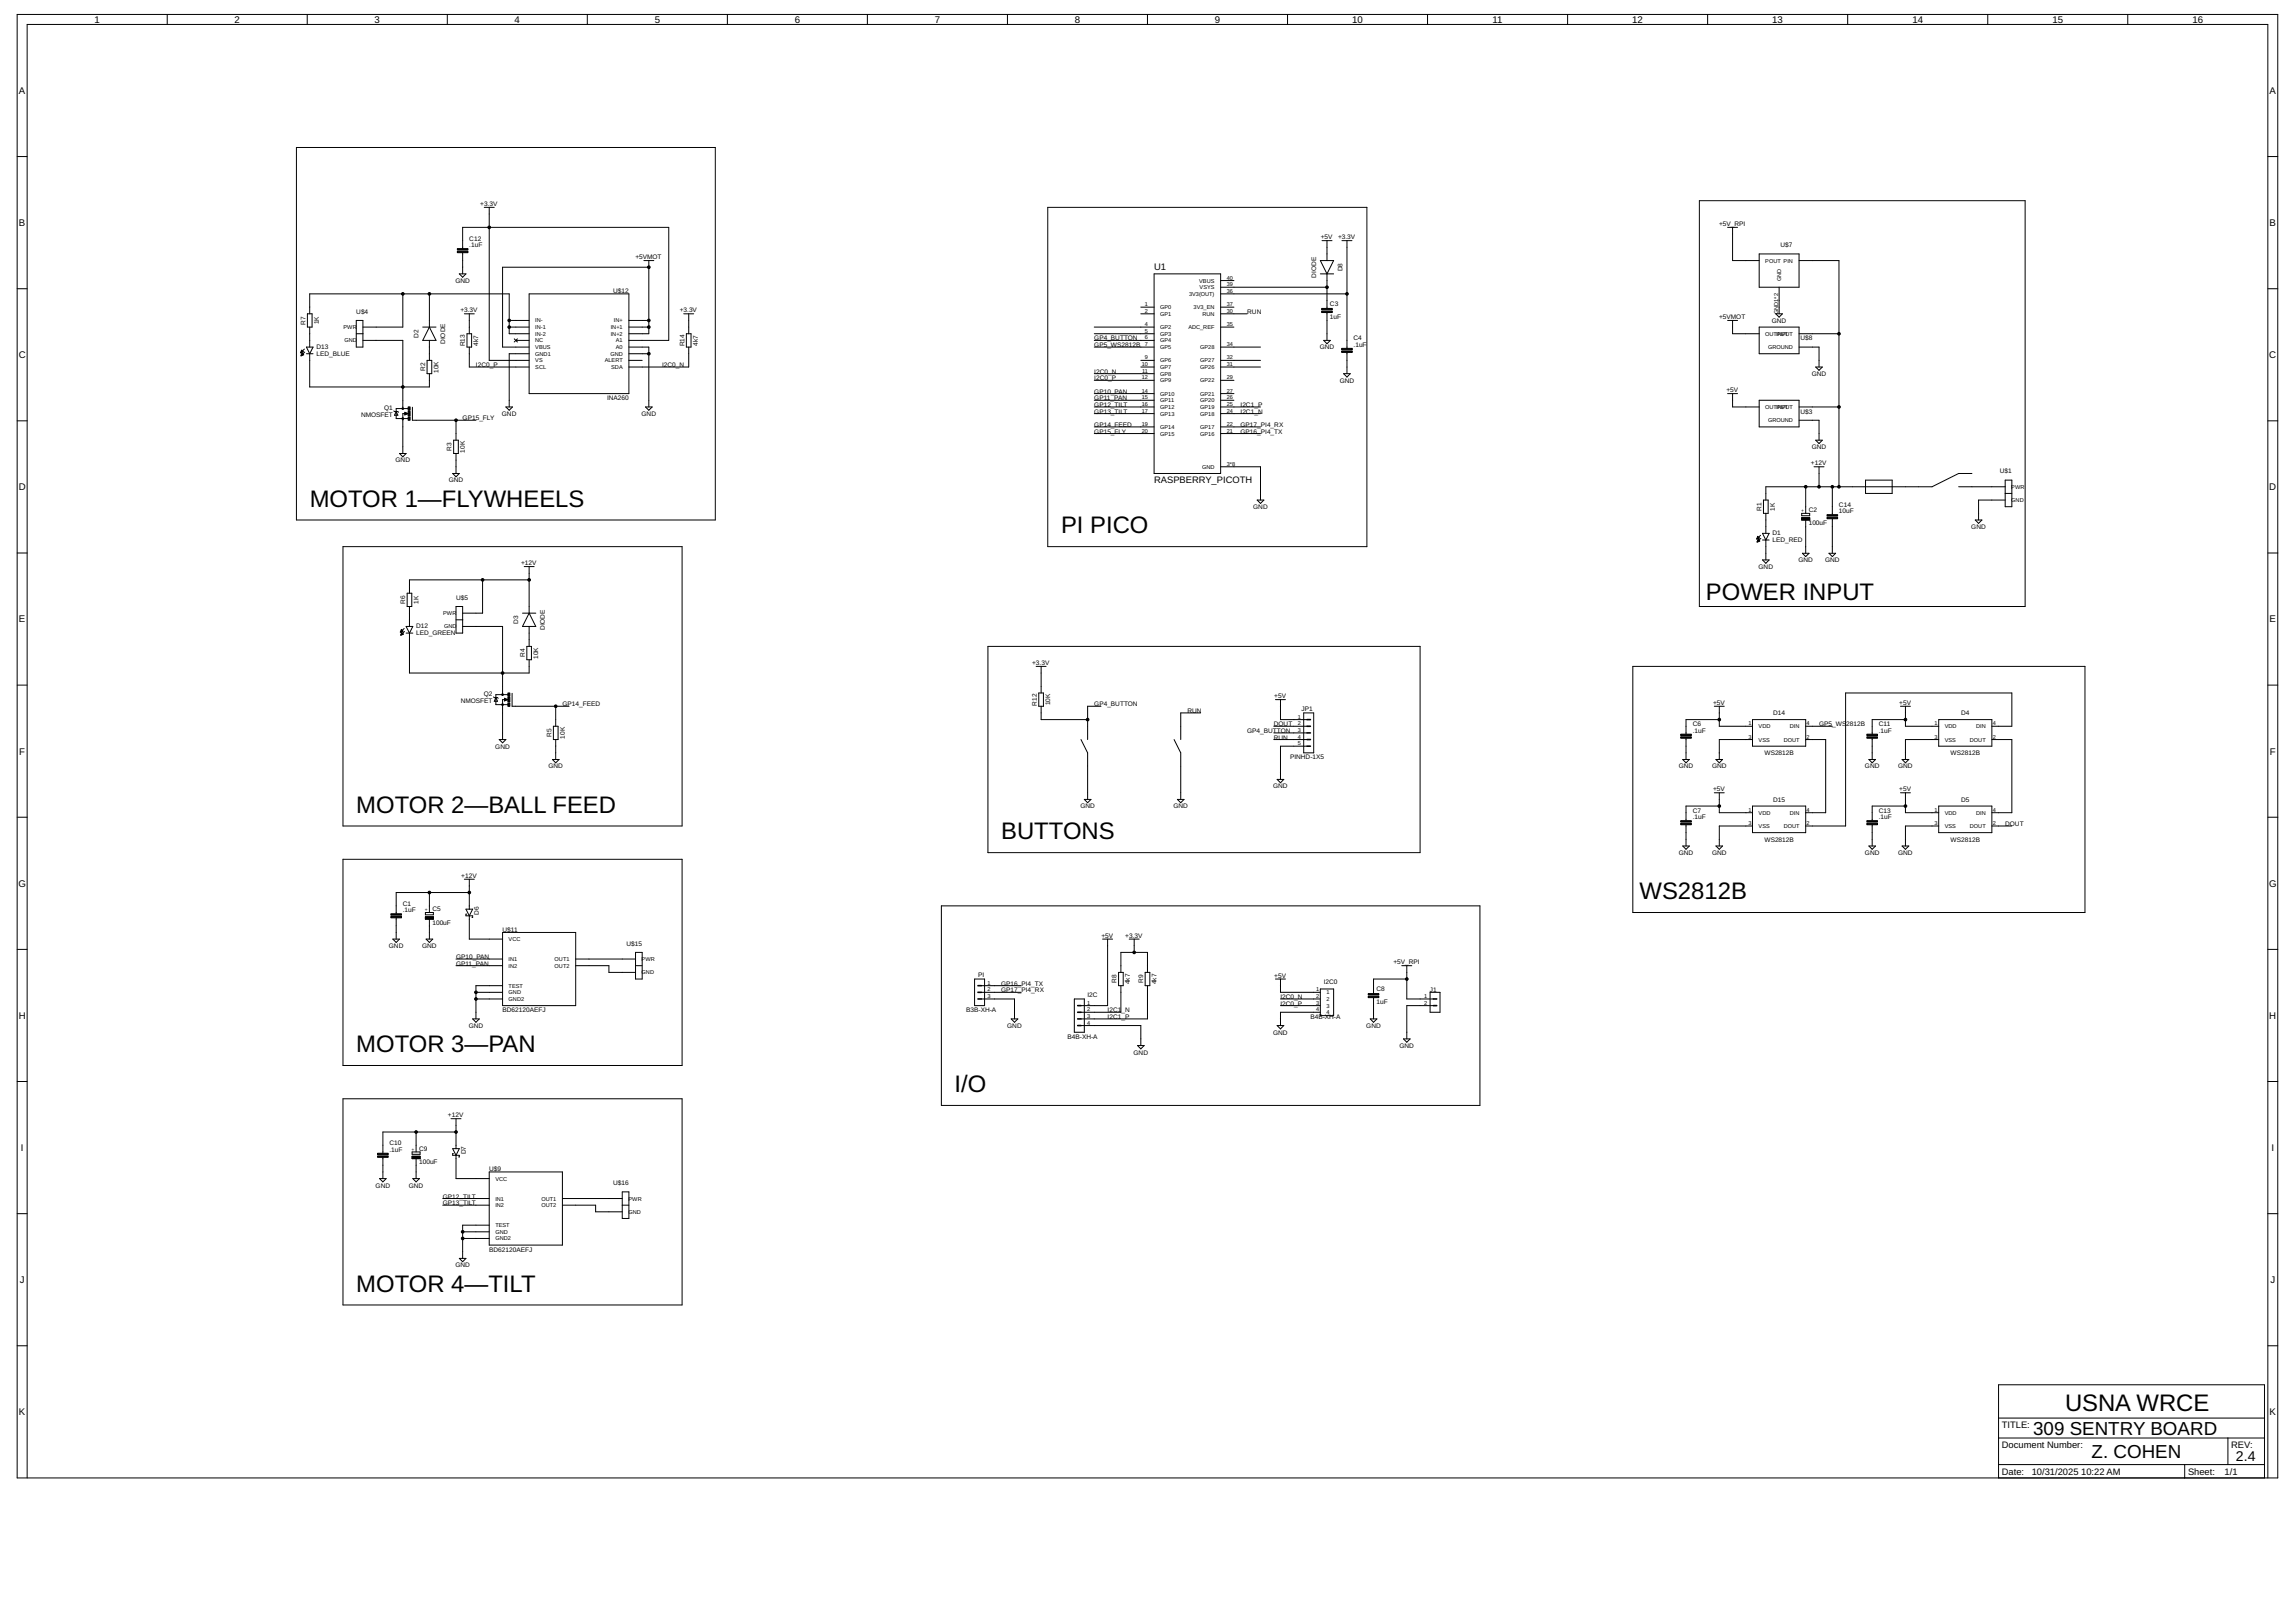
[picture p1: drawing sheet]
<svg xmlns="http://www.w3.org/2000/svg" width="841mm" height="594mm" viewBox="0 0 841 594" stroke-linecap="round" stroke-linejoin="round" font-family="sans-serif">
<defs><g id="words">
<g font-size="8.7">
<text x="113.5" y="185.6">MOTOR 1—FLYWHEELS</text>
<text x="388.8" y="195.3">PI PICO</text>
<text x="625.2" y="219.7">POWER INPUT</text>
<text x="130.6" y="297.7">MOTOR 2—BALL FEED</text>
<text x="366.9" y="307.4">BUTTONS</text>
<text x="600.8" y="329.3">WS2812B</text>
<text x="130.6" y="385.4">MOTOR 3—PAN</text>
<text x="349.8" y="400">I/O</text>
<text x="130.6" y="473.1">MOTOR 4—TILT</text>
<text x="756.7" y="516.9">USNA WRCE</text>
</g>
<g font-size="6.9">
<text x="745" y="525.5">309 SENTRY BOARD</text>
<text x="766.5" y="534">Z. COHEN</text>
</g>
<text font-size="5.2" x="819.4" y="535">2.4</text>
<g font-size="3.5">
<text x="34.6" y="8.4">1</text>
<text x="86" y="8.4">2</text>
<text x="137.3" y="8.4">3</text>
<text x="188.6" y="8.4">4</text>
<text x="239.9" y="8.4">5</text>
<text x="291.2" y="8.4">6</text>
<text x="342.6" y="8.4">7</text>
<text x="393.9" y="8.4">8</text>
<text x="445.2" y="8.4">9</text>
<text x="495.5" y="8.4">10</text>
<text x="547" y="8.4">11</text>
<text x="598.2" y="8.4">12</text>
<text x="649.5" y="8.4">13</text>
<text x="700.8" y="8.4">14</text>
<text x="752.1" y="8.4">15</text>
<text x="803.4" y="8.4">16</text>
<text x="7" y="34.4">A</text>
<text x="831.7" y="34.4">A</text>
<text x="7" y="82.8">B</text>
<text x="831.7" y="82.8">B</text>
<text x="422.9" y="99.1">U1</text>
<text x="6.9" y="131.2">C</text>
<text x="831.6" y="131.2">C</text>
<text x="6.9" y="179.6">D</text>
<text x="831.6" y="179.6">D</text>
<text x="7" y="228">E</text>
<text x="831.7" y="228">E</text>
<text x="7" y="276.4">F</text>
<text x="831.8" y="276.4">F</text>
<text x="6.7" y="324.8">G</text>
<text x="831.5" y="324.8">G</text>
<text x="6.9" y="373.2">H</text>
<text x="831.6" y="373.2">H</text>
<text x="7.6" y="421.6">I</text>
<text x="832.4" y="421.6">I</text>
<text x="7.2" y="470">J</text>
<text x="832" y="470">J</text>
<text x="7" y="518.4">K</text>
<text x="831.7" y="518.4">K</text>
</g>
<g font-size="3.4">
<text x="422.9" y="177.1">RASPBERRY_PICOTH</text>
<text x="733.6" y="523">TITLE:</text>
<text x="733.6" y="530.3">Document Number:</text>
<text x="817.7" y="530.3">REV:</text>
<text x="733.6" y="540.1">Date:</text>
<text x="744.6" y="540.1">10/31/2025</text>
<text x="762.7" y="540.1">10:22 AM</text>
<text x="801.8" y="540.1">Sheet:</text>
<text x="815.2" y="540.1">1/1</text>
</g>
<g font-size="2.4">
<text x="176" y="75.5">+3.3V</text>
<text x="630" y="82.8">+5V_RPI</text>
<text x="172" y="88.1">C12</text>
<text x="484" y="87.6">+5V</text>
<text x="490.3" y="87.6">+3.3V</text>
<text x="172" y="90.6">.1uF</text>
<text x="232.8" y="95">+5VMOT</text>
<text x="652.4" y="90.6">U$7</text>
<text x="482.3" y="101.7" transform="rotate(-90 482.3 101.7)">DIODE</text>
<text x="492" y="99.4" transform="rotate(-90 492 99.4)">D8</text>
<text x="166.9" y="103.6">GND</text>
<text x="224.7" y="107.4">U$12</text>
<text x="487.4" y="112">C3</text>
<text x="111.9" y="118.9" transform="rotate(-90 111.9 118.9)">R7</text>
<text x="116.8" y="118.8" transform="rotate(-90 116.8 118.8)">1K</text>
<text x="130.6" y="114.9">U$4</text>
<text x="168.7" y="114.4">+3.3V</text>
<text x="249.1" y="114.4">+3.3V</text>
<text x="457.1" y="114.9">RUN</text>
<text x="487.4" y="116.9">1uF</text>
<text x="630" y="116.9">+5VMOT</text>
<text x="649.3" y="118.2">GND</text>
<text x="153.3" y="123.8" transform="rotate(-90 153.3 123.8)">D2</text>
<text x="401" y="124.7">GP4_BUTTON</text>
<text x="496" y="124.7">C4</text>
<text x="659.8" y="124.7">U$8</text>
<text x="115.9" y="130.3">LED_BLUE</text>
<text x="115.9" y="127.8">D13</text>
<text x="163.1" y="126" transform="rotate(-90 163.1 126)">DIODE</text>
<text x="170.4" y="126.9" transform="rotate(-90 170.4 126.9)">R13</text>
<text x="175.3" y="126.6" transform="rotate(-90 175.3 126.6)">4k7</text>
<text x="250.8" y="126.9" transform="rotate(-90 250.8 126.9)">R14</text>
<text x="255.7" y="126.6" transform="rotate(-90 255.7 126.6)">4k7</text>
<text x="401" y="127.1">GP5_WS2812B</text>
<text x="483.6" y="128">GND</text>
<text x="496" y="127.1">.1uF</text>
<text x="155.8" y="136" transform="rotate(-90 155.8 136)">R2</text>
<text x="160.6" y="136.5" transform="rotate(-90 160.6 136.5)">10K</text>
<text x="174.4" y="134.4">I2C0_P</text>
<text x="242.6" y="134.4">I2C0_N</text>
<text x="401" y="136.9">I2C0_N</text>
<text x="663.9" y="137.7">GND</text>
<text x="401" y="139.3">I2C0_P</text>
<text x="490.9" y="140.1">GND</text>
<text x="632.6" y="143.7">+5V</text>
<text x="222.5" y="146.6">INA260</text>
<text x="401" y="144.2">GP10_PAN</text>
<text x="401" y="149">GP12_TILT</text>
<text x="401" y="146.6">GP11_PAN</text>
<text x="454.6" y="149">I2C1_P</text>
<text x="132.3" y="152.7">NMOSFET</text>
<text x="140.8" y="150.3">Q1</text>
<text x="169.5" y="153.9">GP15_FLY</text>
<text x="183.9" y="152.3">GND</text>
<text x="235.1" y="152.3">GND</text>
<text x="401" y="151.5">GP13_TILT</text>
<text x="454.6" y="151.5">I2C1_N</text>
<text x="659.8" y="151.5">U$3</text>
<text x="401" y="156.4">GP14_FEED</text>
<text x="401" y="158.8">GP15_FLY</text>
<text x="454.6" y="158.8">GP16_PI4_TX</text>
<text x="454.6" y="156.4">GP17_PI4_RX</text>
<text x="165.5" y="165.2" transform="rotate(-90 165.5 165.2)">R3</text>
<text x="170.4" y="165.8" transform="rotate(-90 170.4 165.8)">10K</text>
<text x="663.9" y="164.5">GND</text>
<text x="144.9" y="169.4">GND</text>
<text x="663.7" y="170.5">+12V</text>
<text x="732.8" y="173.4">U$1</text>
<text x="164.4" y="176.7">GND</text>
<text x="673.9" y="185.6">C14</text>
<text x="459.3" y="186.4">GND</text>
<text x="645.5" y="187.1" transform="rotate(-90 645.5 187.1)">R1</text>
<text x="650.4" y="187.1" transform="rotate(-90 650.4 187.1)">1K</text>
<text x="662.8" y="187.6">C2</text>
<text x="673.9" y="188">10uF</text>
<text x="649.5" y="196.1">D1</text>
<text x="662.8" y="192.4">100uF</text>
<text x="722.4" y="193.7">GND</text>
<text x="649.5" y="198.5">LED_RED</text>
<text x="191" y="207">+12V</text>
<text x="644.4" y="208.4">GND</text>
<text x="659.1" y="205.9">GND</text>
<text x="668.8" y="205.9">GND</text>
<text x="148.5" y="221.2" transform="rotate(-90 148.5 221.2)">R6</text>
<text x="153.3" y="221.2" transform="rotate(-90 153.3 221.2)">1K</text>
<text x="167.1" y="219.7">U$5</text>
<text x="152.5" y="232.6">LED_GREEN</text>
<text x="152.5" y="230.2">D12</text>
<text x="189.9" y="228.5" transform="rotate(-90 189.9 228.5)">D3</text>
<text x="199.6" y="230.8" transform="rotate(-90 199.6 230.8)">DIODE</text>
<text x="192.3" y="240.7" transform="rotate(-90 192.3 240.7)">R4</text>
<text x="197.2" y="241.3" transform="rotate(-90 197.2 241.3)">10K</text>
<text x="378.2" y="243.6">+3.3V</text>
<text x="168.8" y="257.5">NMOSFET</text>
<text x="177.3" y="255">Q2</text>
<text x="467" y="255.8">+5V</text>
<text x="206.1" y="258.7">GP14_FEED</text>
<text x="379.9" y="258.4" transform="rotate(-90 379.9 258.4)">R12</text>
<text x="384.8" y="258.4" transform="rotate(-90 384.8 258.4)">10K</text>
<text x="401" y="258.7">GP4_BUTTON</text>
<text x="435.1" y="261.1">RUN</text>
<text x="476.9" y="260.4">JP1</text>
<text x="627.8" y="258.2">+5V</text>
<text x="649.8" y="262">D14</text>
<text x="696" y="258.2">+5V</text>
<text x="718.7" y="262">D4</text>
<text x="202.1" y="270" transform="rotate(-90 202.1 270)">R5</text>
<text x="457.1" y="268.4">GP4_BUTTON</text>
<text x="466.8" y="266">DOUT</text>
<text x="620.3" y="268.4">.1uF</text>
<text x="620.3" y="266">C6</text>
<text x="666.6" y="266">GP5_WS</text>
<text x="676.6" y="266">2812B</text>
<text x="688.5" y="268.4">.1uF</text>
<text x="688.5" y="266">C11</text>
<text x="181.5" y="274.1">GND</text>
<text x="206.9" y="270.5" transform="rotate(-90 206.9 270.5)">10K</text>
<text x="466.8" y="270.9">RUN</text>
<text x="201" y="281.5">GND</text>
<text x="472.7" y="278.2">PINHD-1X5</text>
<text x="615.2" y="281.5">GND</text>
<text x="627.4" y="281.5">GND</text>
<text x="646.6" y="276.6">WS2812B</text>
<text x="683.4" y="281.5">GND</text>
<text x="695.6" y="281.5">GND</text>
<text x="714.8" y="276.6">WS2812B</text>
<text x="466.6" y="288.8">GND</text>
<text x="627.8" y="289.9">+5V</text>
<text x="649.8" y="293.6">D15</text>
<text x="696" y="289.9">+5V</text>
<text x="718.7" y="293.6">D5</text>
<text x="395.9" y="296.1">GND</text>
<text x="430" y="296.1">GND</text>
<text x="620.3" y="297.7">C7</text>
<text x="688.5" y="297.7">C13</text>
<text x="620.3" y="300.1">.1uF</text>
<text x="688.5" y="300.1">.1uF</text>
<text x="734.8" y="302.5">DOUT</text>
<text x="646.6" y="308.3">WS2812B</text>
<text x="714.8" y="308.3">WS2812B</text>
<text x="615.2" y="313.1">GND</text>
<text x="627.4" y="313.1">GND</text>
<text x="683.4" y="313.1">GND</text>
<text x="695.6" y="313.1">GND</text>
<text x="169" y="321.5">+12V</text>
<text x="147.6" y="334.2">.1uF</text>
<text x="147.6" y="331.8">C1</text>
<text x="158.5" y="333.8">C5</text>
<text x="175.5" y="335.1" transform="rotate(-90 175.5 335.1)">D6</text>
<text x="158.5" y="338.6">100uF</text>
<text x="184.2" y="341.3">U$11</text>
<text x="142.5" y="347.2">GND</text>
<text x="154.7" y="347.2">GND</text>
<text x="229.6" y="346.4">U$15</text>
<text x="403.6" y="343.5">+5V</text>
<text x="412.4" y="343.5">+3.3V</text>
<text x="167.1" y="351.3">GP10_PAN</text>
<text x="167.1" y="353.7">GP11_PAN</text>
<text x="510.6" y="353.2">+5V_RPI</text>
<text x="358.5" y="357.9">PI</text>
<text x="467" y="358.1">+5V</text>
<text x="366.9" y="361">GP16_PI4_TX</text>
<text x="366.9" y="363.5">GP17_PI4_RX</text>
<text x="398.5" y="365.3">I2C</text>
<text x="409.2" y="360.1" transform="rotate(-90 409.2 360.1)">R8</text>
<text x="414" y="360.5" transform="rotate(-90 414 360.5)">4k7</text>
<text x="418.9" y="360.1" transform="rotate(-90 418.9 360.1)">R9</text>
<text x="423.8" y="360.5" transform="rotate(-90 423.8 360.5)">4k7</text>
<text x="469.2" y="365.9">I2C0_N</text>
<text x="485.1" y="360.4">I2C0</text>
<text x="504.4" y="363">C8</text>
<text x="524" y="363.2">J1</text>
<text x="184.2" y="370.8">BD62120AEFJ</text>
<text x="354.1" y="370.8">B3B-XH-A</text>
<text x="405.9" y="370.8">I2C1_N</text>
<text x="469.2" y="368.3">I2C0_P</text>
<text x="504.4" y="367.9">1uF</text>
<text x="171.7" y="376.5">GND</text>
<text x="369.1" y="376.5">GND</text>
<text x="405.9" y="373.2">I2C1_P</text>
<text x="480.2" y="373.2">B4B-XH-A</text>
<text x="500.7" y="376.5">GND</text>
<text x="391.2" y="380.5">B4B-XH-A</text>
<text x="466.6" y="378.9">GND</text>
<text x="512.9" y="383.8">GND</text>
<text x="415.4" y="386.2">GND</text>
<text x="164.2" y="409.3">+12V</text>
<text x="142.7" y="419.5">C10</text>
<text x="142.7" y="421.9">.1uF</text>
<text x="153.6" y="421.5">C9</text>
<text x="170.6" y="422.8" transform="rotate(-90 170.6 422.8)">D7</text>
<text x="153.6" y="426.3">100uF</text>
<text x="179.3" y="429">U$9</text>
<text x="137.6" y="435">GND</text>
<text x="149.8" y="435">GND</text>
<text x="224.7" y="434.1">U$16</text>
<text x="162.2" y="439">GP12_TILT</text>
<text x="162.2" y="441.4">GP13_TILT</text>
<text x="179.3" y="458.5">BD62120AEFJ</text>
<text x="166.9" y="464.2">GND</text>
</g>
<g font-size="2.1">
<text x="646.9" y="96.2">POUT PIN</text>
<text x="439.5" y="103.5">VBUS</text>
<text x="439.6" y="105.9">VSYS</text>
<text x="449.5" y="107.3">36</text>
<text x="449.5" y="104.8">39</text>
<text x="449.5" y="102.4">40</text>
<text x="652.7" y="102.9" transform="rotate(-90 652.7 102.9)">GND</text>
<text x="419.6" y="112.2">1</text>
<text x="425.2" y="113.2">GP0</text>
<text x="435.7" y="108.4">3V3(OUT)</text>
<text x="437.4" y="113.2">3V3_EN</text>
<text x="449.5" y="112.2">37</text>
<text x="196.1" y="118.1">IN-</text>
<text x="225" y="118.1">IN+</text>
<text x="419.6" y="114.6">2</text>
<text x="419.6" y="119.5">4</text>
<text x="425.2" y="115.7">GP1</text>
<text x="440.6" y="115.7">RUN</text>
<text x="449.5" y="114.6">30</text>
<text x="449.5" y="119.5">35</text>
<text x="651.6" y="115.1" transform="rotate(-90 651.6 115.1)">GND1*2</text>
<text x="125.8" y="120.5">PWR</text>
<text x="126.2" y="125.4">GND</text>
<text x="196.1" y="125.4">NC</text>
<text x="196.1" y="123">IN-2</text>
<text x="196.1" y="120.5">IN-1</text>
<text x="223.8" y="120.5">IN+1</text>
<text x="223.8" y="123">IN+2</text>
<text x="225.7" y="125.4">A1</text>
<text x="419.6" y="121.9">5</text>
<text x="419.6" y="124.3">6</text>
<text x="425.2" y="120.5">GP2</text>
<text x="425.2" y="123">GP3</text>
<text x="425.2" y="125.4">GP4</text>
<text x="435.5" y="120.5">ADC_REF</text>
<text x="646.9" y="123">OUTIPUT</text>
<text x="651.5" y="123">NPUT</text>
<text x="196.1" y="130.3">GND1</text>
<text x="196.1" y="127.8">VBUS</text>
<text x="223.7" y="130.3">GND</text>
<text x="225.7" y="127.8">A0</text>
<text x="419.6" y="126.8">7</text>
<text x="419.6" y="131.6">9</text>
<text x="425.2" y="127.8">GP5</text>
<text x="439.8" y="127.8">GP28</text>
<text x="449.5" y="131.6">32</text>
<text x="449.5" y="126.8">34</text>
<text x="647.9" y="127.8">GROUND</text>
<text x="196.1" y="135.2">SCL</text>
<text x="196.1" y="132.7">VS</text>
<text x="221.6" y="132.7">ALERT</text>
<text x="224" y="135.2">SDA</text>
<text x="418.4" y="134.1">10</text>
<text x="418.6" y="136.5">11</text>
<text x="425.2" y="132.7">GP6</text>
<text x="425.2" y="135.2">GP7</text>
<text x="425.2" y="137.6">GP8</text>
<text x="439.8" y="135.2">GP26</text>
<text x="439.8" y="132.7">GP27</text>
<text x="449.5" y="134.1">31</text>
<text x="418.4" y="139">12</text>
<text x="418.4" y="143.8">14</text>
<text x="425.2" y="140">GP9</text>
<text x="439.8" y="140">GP22</text>
<text x="449.5" y="143.8">27</text>
<text x="449.5" y="139">29</text>
<text x="418.4" y="146.3">15</text>
<text x="418.4" y="148.7">16</text>
<text x="425.2" y="144.9">GP10</text>
<text x="425.2" y="147.3">GP11</text>
<text x="425.2" y="149.8">GP12</text>
<text x="439.8" y="149.8">GP19</text>
<text x="439.8" y="147.3">GP20</text>
<text x="439.8" y="144.9">GP21</text>
<text x="449.5" y="148.7">25</text>
<text x="449.5" y="146.3">26</text>
<text x="646.9" y="149.8">OUTIPUT</text>
<text x="651.5" y="149.8">NPUT</text>
<text x="418.4" y="151.1">17</text>
<text x="425.2" y="152.2">GP13</text>
<text x="439.8" y="152.2">GP18</text>
<text x="449.5" y="151.1">24</text>
<text x="647.9" y="154.6">GROUND</text>
<text x="418.4" y="156">19</text>
<text x="418.4" y="158.5">20</text>
<text x="425.2" y="157.1">GP14</text>
<text x="425.2" y="159.5">GP15</text>
<text x="439.8" y="159.5">GP16</text>
<text x="439.8" y="157.1">GP17</text>
<text x="449.5" y="158.5">21</text>
<text x="449.5" y="156">22</text>
<text x="440.5" y="171.7">GND</text>
<text x="449.5" y="170.6">3*8</text>
<text x="737.1" y="179">PWR</text>
<text x="737.1" y="183.9">GND</text>
<text x="162.4" y="225.3">PWR</text>
<text x="162.8" y="230.2">GND</text>
<text x="475.6" y="263.2">1</text>
<text x="475.6" y="265.7">2</text>
<text x="475.6" y="268.1">3</text>
<text x="640.7" y="265.7">1</text>
<text x="644.5" y="266.7">VDD</text>
<text x="655.9" y="266.7">DIN</text>
<text x="662.1" y="265.7">4</text>
<text x="709" y="265.7">1</text>
<text x="712.7" y="266.7">VDD</text>
<text x="724.2" y="266.7">DIN</text>
<text x="730.3" y="265.7">4</text>
<text x="475.6" y="270.5">4</text>
<text x="475.6" y="273">5</text>
<text x="640.7" y="270.5">3</text>
<text x="644.5" y="271.6">VSS</text>
<text x="653.7" y="271.6">DOUT</text>
<text x="662.1" y="270.5">2</text>
<text x="709" y="270.5">3</text>
<text x="712.7" y="271.6">VSS</text>
<text x="721.9" y="271.6">DOUT</text>
<text x="730.3" y="270.5">2</text>
<text x="640.7" y="297.3">1</text>
<text x="644.5" y="298.4">VDD</text>
<text x="655.9" y="298.4">DIN</text>
<text x="662.1" y="297.3">4</text>
<text x="709" y="297.3">1</text>
<text x="712.7" y="298.4">VDD</text>
<text x="724.2" y="298.4">DIN</text>
<text x="730.3" y="297.3">4</text>
<text x="640.7" y="302.2">3</text>
<text x="644.5" y="303.3">VSS</text>
<text x="653.7" y="303.3">DOUT</text>
<text x="662.1" y="302.2">2</text>
<text x="709" y="302.2">3</text>
<text x="712.7" y="303.3">VSS</text>
<text x="721.9" y="303.3">DOUT</text>
<text x="730.3" y="302.2">2</text>
<text x="186.4" y="344.7">VCC</text>
<text x="186.4" y="352">IN1</text>
<text x="203.3" y="352">OUT1</text>
<text x="235.1" y="352">PWR</text>
<text x="186.4" y="354.4">IN2</text>
<text x="203.3" y="354.4">OUT2</text>
<text x="235.1" y="356.9">GND</text>
<text x="186.4" y="364.2">GND</text>
<text x="186.4" y="361.7">TEST</text>
<text x="361.8" y="360.7">1</text>
<text x="361.8" y="363.1">2</text>
<text x="361.8" y="365.5">3</text>
<text x="482.4" y="363.1">1</text>
<text x="482.4" y="365.5">2</text>
<text x="486.1" y="364.2">1</text>
<text x="521.9" y="365.5">1</text>
<text x="186.4" y="366.6">GND2</text>
<text x="398.4" y="368">1</text>
<text x="398.4" y="370.4">2</text>
<text x="482.4" y="368">3</text>
<text x="482.4" y="370.4">4</text>
<text x="486.1" y="366.6">2</text>
<text x="486.1" y="369.1">3</text>
<text x="486.1" y="371.5">4</text>
<text x="521.9" y="368">2</text>
<text x="398.4" y="372.9">3</text>
<text x="398.4" y="375.3">4</text>
<text x="181.5" y="432.4">VCC</text>
<text x="181.5" y="439.7">IN1</text>
<text x="181.5" y="442.1">IN2</text>
<text x="198.4" y="439.7">OUT1</text>
<text x="198.4" y="442.1">OUT2</text>
<text x="230.3" y="439.7">PWR</text>
<text x="181.5" y="449.5">TEST</text>
<text x="230.3" y="444.6">GND</text>
<text x="181.5" y="451.9">GND</text>
<text x="181.5" y="454.3">GND2</text>
</g>
<g font-size="1.7">
<text x="661.2" y="187.6" transform="rotate(-90 661.2 187.6)">+</text>
<text x="156.8" y="333.8" transform="rotate(-90 156.8 333.8)">+</text>
<text x="151.9" y="421.5" transform="rotate(-90 151.9 421.5)">+</text>
</g>
</g></defs>
<g fill="none" stroke="#000" stroke-width=".37">
<path d="M6.3 5.3h828.4v536h-828.4zM61.3 5.3v3.7M112.6 5.3v3.7M163.9 5.3v3.7M215.2 5.3v3.7M266.6 5.3v3.7M317.9 5.3v3.7M369.2 5.3v3.7M420.5 5.3v3.7M471.8 5.3v3.7M523.1 5.3v3.7M574.5 5.3v3.7"/>
<path d="M625.8 5.3v3.7M677.1 5.3v3.7M728.4 5.3v3.7M779.7 5.3v3.7M6.3 57.3h3.6M108.6 54h153.5v136.5h-153.5zM831.1 57.3h3.6M177.5 75.9h3.6M179.3 75.9v56.1h14.6M384 75.9h116.9v124.3h-116.9zM622.7 73.5h119.4v148.6h-119.4zM169.5 91.1v-7.8h75.6v41.4h-14.6"/>
<path d="M169.5 92.5v7.8M235.9 95.4h3.7M237.8 95.4v26.8h-7.3M237.8 97.9h-53.6v29.2h9.7M483.8 95.4h4.9l-2.4 4.9zM484.5 88.1h3.6M486.3 88.1v7.3M491.8 88.1h3.6M493.6 88.1v39.5M633.1 83.3h3.6M634.9 83.3v12.1h9.8M644.7 93h14.6v12.2h-14.6z"/>
<path d="M659.3 95.4h14.6v82.9M6.3 105.7h3.6M112.6 114.9h1.8v4.9h-1.8zM113.5 114.9v-7.3h73.1v14.6h7.3M113.5 119.8v7.3M130.6 117.4h2.4v9.7h-2.4zM147.6 107.6v12.2h-14.6M154.9 119.8h4.9M157.4 119.8l2.4 4.9h-4.9zM157.4 107.6v12.2M168.3 100.3h2.5l-1.3 1.2zM170.2 114.9h3.6"/>
<path d="M172 114.9v7.3M186.6 119.8h7.3M186.6 117.4h7.3M193.9 107.6h36.6v36.6h-36.6zM230.5 119.8h7.3M230.5 117.4h7.3M250.5 114.9h3.7M252.4 114.9v7.3M401 119.8h21.9M418.1 112.5h4.8M418.1 114.9h4.8M422.9 100.3h24.4v73.1h-24.4z"/>
<path d="M447.3 112.5h4.9M447.3 114.9h9.8M447.3 119.8h4.9M447.3 107.6h46.3M447.3 105.2h39M447.3 102.8h4.9M483.8 100.3h4.9M486.3 100.3v12.7M486.3 114.4v10.3M633.1 117.4h3.6M634.9 117.4v4.8h9.8M644.7 119.8h14.6v9.8h-14.6z"/>
<path d="M650.7 114.9h2.5l-1.2 1.3zM652 105.2v9.7M831.1 105.7h3.6M111.5 127.8l-1.3 1.4M111.7 128.9l-1.4 1.4M112.3 127.1h2.4l-1.2 2.5zM112.3 129.6h2.4M113.5 129.6v12.1h43.9v-4.8M130.6 122.2h2.4M133 124.7h14.6v24.9M156.5 132h1.7v4.9h-1.7zM157.4 124.7v7.3"/>
<path d="M171.1 122.2h1.7v4.9h-1.7zM172 127.1v7.3h21.9M188.4 124.1l1.2 1.2M189 124.7h4.9M189.6 124.1l-1.2 1.2M193.9 129.6h-7.3v19.5M230.5 127.1h7.3v22M230.5 132h4.8M230.5 129.6h7.3M251.5 122.2h1.7v4.9h-1.7zM252.4 127.1v7.3h-21.9M401 122.2h21.9"/>
<path d="M401 124.7h21.9M401 127.1h21.9M401 136.9h21.9M401 139.3h21.9M418.1 132h4.8M418.1 134.4h4.8M447.3 127.1h14.6M447.3 132h14.6M447.3 134.4h14.6M447.3 139.3h4.9M485.1 124.7h2.4l-1.2 1.2zM492.4 136.9h2.4l-1.2 1.2z"/>
<path d="M493.6 129.1v7.8M659.3 122.2h14.6M659.3 127.1h7.3v7.3M665.4 134.4h2.4l-1.2 1.2zM6.3 154.1h3.6M144.3 150.5l1.7 .5M145.2 150.7l.6 1.4h-1.2zM148.3 151l1.3 .5-1.3 .5zM148.5 151.2l.8 .3-.8 .2v-.2M148.7 151.5h-1.1v14.6M149.5 149.6h-4.3v3.7h4.4M151.1 149.2v4.7h23.3"/>
<path d="M167.1 153.9v7.3M185.4 149.1h2.4l-1.2 1.2zM236.5 149.1h2.5l-1.2 1.2zM401 144.2h21.9M401 146.6h21.9M401 149.1h21.9M401 151.5h21.9M401 156.4h21.9M401 158.8h21.9M447.3 144.2h4.9M447.3 146.6h4.9M447.3 149.1h14.6"/>
<path d="M447.3 151.5h14.6M447.3 156.4h14.6M447.3 158.8h14.6M633.1 144.2h3.6M634.9 144.2v4.9h9.8M644.7 146.6h14.6v9.8h-14.6zM659.3 149.1h14.6M659.3 153.9h7.3v7.3M831.1 154.1h3.6M146.4 166.1h2.4l-1.2 1.2zM165.9 173.4h2.4l-1.2 1.2zM166.2 161.2h1.8v4.9h-1.8z"/>
<path d="M167.1 166.1v7.3M447.3 171h14.6v12.2M661.7 178.3v9.7M664.8 171h3.6M665.4 161.2h2.4l-1.2 1.3zM666.6 171v7.3M671.5 178.3v10.2M683.6 175.9h9.8v4.8h-9.8zM717.8 178.3h17M722.6 173.4h-4.8l-9.8 4.9h-60.9v4.9M734.8 175.9h2.5v9.7h-2.5zM460.7 183.2h2.4l-1.2 1.2z"/>
<path d="M645.2 196.1l-1.4 1.3M645.3 197.2l-1.4 1.3M645.9 195.3h2.4l-1.2 2.5zM645.9 197.8h2.4M646.2 183.2h1.8v4.8h-1.8zM647.1 188v7.3M647.1 197.8v7.3M660.3 189.6h2.9v.9h-2.9zM660.3 188h2.9v.9h-2.9zM661.7 190.5v12.1M671.5 190v12.6M723.9 190.5h2.4l-1.2 1.2z"/>
<path d="M734.8 180.7h2.5M734.8 183.2h-9.7v7.3M6.3 202.5h3.6M125.7 200.2h124.3v102.3h-124.3zM149.2 217.3h1.7v4.8h-1.7zM176.8 212.4v12.2h-7.3M192.1 207.5h3.6M193.9 207.5v17.1M193.9 212.4h-43.8v4.9M645.9 205.1h2.4l-1.2 1.2zM660.5 202.6h2.4l-1.2 1.3zM670.2 202.6h2.5l-1.2 1.3z"/>
<path d="M831.1 202.5h3.6M148.1 230.2l-1.3 1.3M148.2 231.3l-1.3 1.3M148.8 231.9h2.5M148.8 229.4h2.5l-1.2 2.5zM150.1 231.9v14.6h43.8v-4.9M150.1 222.1v7.3M167.1 222.1h2.4v9.8h-2.4zM167.1 227h2.4M169.5 229.4h14.7v25M191.5 224.6h4.8M193.1 236.7h1.7v4.9h-1.7z"/>
<path d="M193.9 224.6l2.4 4.8h-4.8zM193.9 229.4v7.3M362 236.7h158.4v75.6h-158.4zM6.3 250.9h3.6M180.9 255.3l1.7 .5M181.7 255.5l.6 1.4h-1.2zM184.9 255.8l1.2 .4-1.2 .5zM185 256l.9 .2-.9 .3v-.3M185.3 256.2h-1.1v14.7M186.1 254.4h-4.4v3.7h4.4M187.7 253.9v4.8h20.8M203.6 258.7v7.3"/>
<path d="M379.7 244.1h3.6M380.7 253.8h1.7v4.9h-1.7zM381.5 258.7v4.9h17.1M381.5 244.1v9.7M403.5 258.7h-4.9v12.2M467.4 256.2h3.7M469.2 256.2v7.4h9.8M598.4 244.1h165.7v90.1h-165.7zM628.2 258.7h3.7M630 258.7v7.3h12.2M696.4 258.7h3.7M698.3 258.7v7.3h12.2"/>
<path d="M831.1 250.9h3.6M182.9 270.9h2.5l-1.2 1.2zM202.4 278.2h2.5l-1.3 1.2zM202.8 266h1.7v4.9h-1.7zM203.6 270.9v7.3M396.1 270.9l2.5 4.8v17.1M430.3 270.9l2.4 4.8v17.1M440 261.1h-7.3v9.8M466.8 266h12.2M466.8 270.9h12.2M466.8 268.4h12.2M477.8 261.1h3.6v14.6h-3.6z"/>
<path d="M479 273.3h-9.8v12.2M616.6 278.2h2.5l-1.2 1.2zM617.9 270.4v7.8M628.8 278.2h2.5l-1.3 1.2zM630 263.6h-12.1v5.3M642.2 263.6h19.5v9.7h-19.5zM642.2 270.9h-12.2v7.3M661.7 266h9.8M661.7 270.9h7.3v26.8h-7.3M684.9 278.2h2.4l-1.2 1.2zM686.1 270.4v7.8M697 278.2h2.5l-1.2 1.2z"/>
<path d="M698.3 263.6h-12.2v5.3M710.5 270.9h-12.2v7.3M710.5 263.6h19.4v9.7h-19.4zM729.9 266h7.4v-12.2h-61v48.7h-14.6M729.9 270.9h7.4v26.8h-7.4M6.3 299.3h3.6M397.4 292.8h2.4l-1.2 1.2zM431.5 292.8h2.4l-1.2 1.2zM468 285.5h2.5l-1.3 1.2zM628.2 290.4h3.7M630 295.2h-12.1v5.4M630 290.4v7.3h12.2"/>
<path d="M642.2 295.2h19.5v9.8h-19.5zM696.4 290.4h3.7M698.3 295.2h-12.2v5.4M698.3 290.4v7.3h12.2M710.5 295.2h19.4v9.8h-19.4zM831.1 299.3h3.6M125.7 314.7h124.3v75.5h-124.3zM616.6 309.9h2.5l-1.2 1.2zM617.9 302v7.9M628.8 309.9h2.5l-1.3 1.2zM642.2 302.5h-12.2v7.4M684.9 309.9h2.4l-1.2 1.2z"/>
<path d="M686.1 302v7.9M697 309.9h2.5l-1.2 1.2zM710.5 302.5h-12.2v7.4M729.9 302.5h7.4M145.2 336.2v7.8M155.9 334.2h2.9v.9h-2.9zM155.9 335.8h2.9v.9h-2.9zM157.4 326.9v7.3M157.4 336.7v7.3M170.2 322h3.6M170.8 333h2.4l-1.2 2.4zM171 334.8h-.2v.6h2.4v.6h-.2"/>
<path d="M172 326.9h-26.8v7.8M172 335.4v8.6h12.2M172 322v11M345 331.8h197.3v73.1h-197.3zM6.3 347.7h3.6M144 344h2.4l-1.2 1.2zM156.1 344h2.5l-1.2 1.2zM167.1 353.7h17.1M167.1 351.3h17.1M184.2 341.5h26.8v26.8h-26.8zM211 353.7h12.1v2.5h9.8M211 351.3h21.9"/>
<path d="M232.9 353.7h2.4M232.9 348.8h2.4v9.8h-2.4zM357.1 358.6h3.7v9.7h-3.7zM404.1 344h3.6M405.9 344v24.3h-9.8M409.9 356.2h1.7v4.8h-1.7zM410.8 356.2v-7.4h9.7v7.4M413.8 344h3.6M415.6 344v4.8M419.7 356.2h1.7v4.8h-1.7zM467.4 358.6h3.7M469.2 358.6v4.9h14.6"/>
<path d="M513.7 353.7h3.7M515.5 353.7v12.2h9.8M515.5 358.6h-12.2v5.3M831.1 347.7h3.6M173.2 373.2h2.4l-1.2 1.2zM174.4 365.9h9.8M174.4 363.5h9.8M184.2 361h-9.8v12.2M359.6 361h14.6M359.6 365.9h12.2v7.3M359.6 363.5h14.6M370.6 373.2h2.4l-1.2 1.2z"/>
<path d="M393.7 365.9h3.7v12.2h-3.7zM396.1 375.6h22v7.3M410.8 361v9.8h-14.7M420.5 361v12.2h-24.4M468 375.6h2.5l-1.3 1.3zM469.2 368.3h14.6M469.2 365.9h14.6M483.8 370.8h-14.6v4.8M483.8 362.2h4.9v9.8h-4.9zM502.1 373.2h2.5l-1.3 1.2zM503.3 365.4v7.8M524.1 363.5h3.6v7.3h-3.6z"/>
<path d="M525.3 368.3h-9.8v12.2M6.3 396.1h3.6M416.9 382.9h2.4l-1.2 1.3zM514.3 380.5h2.4l-1.2 1.2zM831.1 396.1h3.6M125.7 402.4h124.3v75.6h-124.3zM152.5 414.6v7.3M165.3 409.7h3.6M167.1 409.7v11M167.1 414.6h-26.8v7.8M139.1 431.7h2.4l-1.2 1.2zM140.3 423.9v7.8"/>
<path d="M151 423.5h2.9v.9h-2.9zM151 421.9h2.9v.9h-2.9zM151.3 431.7h2.4l-1.2 1.2zM152.5 424.4v7.3M162.2 439h17.1M165.9 420.7h2.4l-1.2 2.4zM166.1 422.5h-.2v.6h2.4v.7h-.2M167.1 423.1v8.6h12.2M179.3 429.2h26.8v26.8h-26.8zM206.1 439h21.9M228 436.5h2.5v9.8h-2.5zM6.3 444.5h3.6"/>
<path d="M162.2 441.4h17.1M169.5 451.2h9.8M169.5 453.6h9.8M179.3 448.7h-9.8v12.2M206.1 441.4h12.2v2.4h9.7M228 441.4h2.5M831.1 444.5h3.6M168.3 460.9h2.5l-1.3 1.2zM6.3 492.9h3.6M831.1 492.9h3.6M732.4 519.4h97.4M732.4 526.7h97.4"/>
<path d="M732.4 536.4h97.4M800.6 536.4v4.9M816.4 526.7v9.7M9.9 541.3v-532.3h821.2v532.3M732.4 541.3v-34.1h97.4v34.1"/>
</g>
<g fill="#000" stroke="#000" stroke-width=".37">
<path d="M110.6 128.2l.6 .6-1 .5z" fill-rule="evenodd"/>
<path d="M110.7 129.3l.6 .6-1 .5z" fill-rule="evenodd"/>
<path d="M147.4 153.1h.4v.4h-.4z" fill-rule="evenodd"/>
<path d="M147.4 149.4h.4v.5h-.4z" fill-rule="evenodd"/>
<path d="M644.2 196.4l.6 .7-1 .4z" fill-rule="evenodd"/>
<path d="M644.3 197.5l.6 .7-1 .4z" fill-rule="evenodd"/>
<path d="M660.3 189.6h2.9v.9h-2.9z" fill-rule="evenodd"/>
<path d="M147.1 230.5l.6 .7-1 .4z" fill-rule="evenodd"/>
<path d="M147.2 231.6l.7 .7-1 .4z" fill-rule="evenodd"/>
<path d="M183.9 257.9h.5v.4h-.5z" fill-rule="evenodd"/>
<path d="M183.9 254.2h.5v.4h-.5z" fill-rule="evenodd"/>
<path d="M155.9 335.8h2.9v.8h-2.9z" fill-rule="evenodd"/>
<path d="M151 423.5h2.9v.9h-2.9z" fill-rule="evenodd"/>
<circle cx="179.3" cy="83.3" r=".49"/>
<circle cx="237.8" cy="97.9" r=".49"/>
<circle cx="147.6" cy="107.6" r=".49"/>
<circle cx="157.4" cy="107.6" r=".49"/>
<circle cx="186.6" cy="117.4" r=".49"/>
<circle cx="186.6" cy="119.8" r=".49"/>
<circle cx="237.8" cy="119.8" r=".49"/>
<circle cx="237.8" cy="117.4" r=".49"/>
<circle cx="486.3" cy="105.2" r=".49"/>
<circle cx="493.6" cy="107.6" r=".49"/>
<circle cx="237.8" cy="129.6" r=".49"/>
<circle cx="673.9" cy="122.2" r=".49"/>
<circle cx="147.6" cy="141.7" r=".49"/>
<circle cx="167.1" cy="153.9" r=".49"/>
<circle cx="673.9" cy="149.1" r=".49"/>
<circle cx="661.7" cy="178.3" r=".49"/>
<circle cx="666.6" cy="178.3" r=".49"/>
<circle cx="671.5" cy="178.3" r=".49"/>
<circle cx="673.9" cy="178.3" r=".49"/>
<circle cx="176.8" cy="212.4" r=".49"/>
<circle cx="193.9" cy="212.4" r=".49"/>
<circle cx="184.2" cy="246.5" r=".49"/>
<circle cx="203.6" cy="258.7" r=".49"/>
<circle cx="398.6" cy="263.6" r=".49"/>
<circle cx="630" cy="263.6" r=".49"/>
<circle cx="698.3" cy="263.6" r=".49"/>
<circle cx="630" cy="295.2" r=".49"/>
<circle cx="698.3" cy="295.2" r=".49"/>
<circle cx="157.4" cy="326.9" r=".49"/>
<circle cx="172" cy="326.9" r=".49"/>
<circle cx="415.6" cy="348.8" r=".49"/>
<circle cx="515.5" cy="358.6" r=".49"/>
<circle cx="174.4" cy="365.9" r=".49"/>
<circle cx="174.4" cy="363.5" r=".49"/>
<circle cx="152.5" cy="414.6" r=".49"/>
<circle cx="167.1" cy="414.6" r=".49"/>
<circle cx="169.5" cy="453.6" r=".49"/>
<circle cx="169.5" cy="451.2" r=".49"/>
</g>
<g fill="#000" stroke="#000" stroke-width=".37">
<path d="M167.6 92h3.9v.5h-3.9zM167.6 91.1h3.9v.5h-3.9zM484.3 114h3.9v.5h-3.9zM484.3 113h3.9v.5h-3.9zM491.7 128.6h3.9v.5h-3.9zM491.7 127.6h3.9v.5h-3.9zM149.6 152.7h.7v1.2h-.7zM149.6 149h.7v1.3h-.7zM149.6 150.6h.7v1.7h-.7zM669.5 189.5h3.9v.5h-3.9zM669.5 188.5h3.9v.5h-3.9zM186.1 257.5h.7v1.2h-.7z"/>
<path d="M186.1 253.8h.7v1.2h-.7zM186.1 255.4h.7v1.7h-.7zM615.9 269.9h3.9v.5h-3.9zM615.9 268.9h3.9v.5h-3.9zM684.1 269.9h3.9v.5h-3.9zM684.1 268.9h3.9v.5h-3.9zM615.9 301.6h3.9v.5h-3.9zM615.9 300.6h3.9v.5h-3.9zM684.1 301.6h3.9v.5h-3.9zM684.1 300.6h3.9v.5h-3.9zM143.2 335.7h3.9v.5h-3.9zM143.2 334.7h3.9v.5h-3.9z"/>
<path d="M501.4 364.9h3.9v.5h-3.9zM501.4 363.9h3.9v.5h-3.9zM138.4 423.4h3.9v.5h-3.9zM138.4 422.4h3.9v.5h-3.9z"/>
</g>
<g fill="none" stroke="#000" stroke-width=".59">
<path d="M479 263.6h1.2M479 266h1.2M479 268.4h1.2M479 270.9h1.2M479 273.3h1.2M358.4 365.9h1.2M358.4 361h1.2M358.4 363.5h1.2M394.9 368.3h1.2M394.9 370.8h1.2M394.9 373.2h1.2M394.9 375.6h1.2"/>
<path d="M525.3 368.3h1.2M525.3 365.9h1.2"/>
</g>
<use href="#words"/>
</svg>
